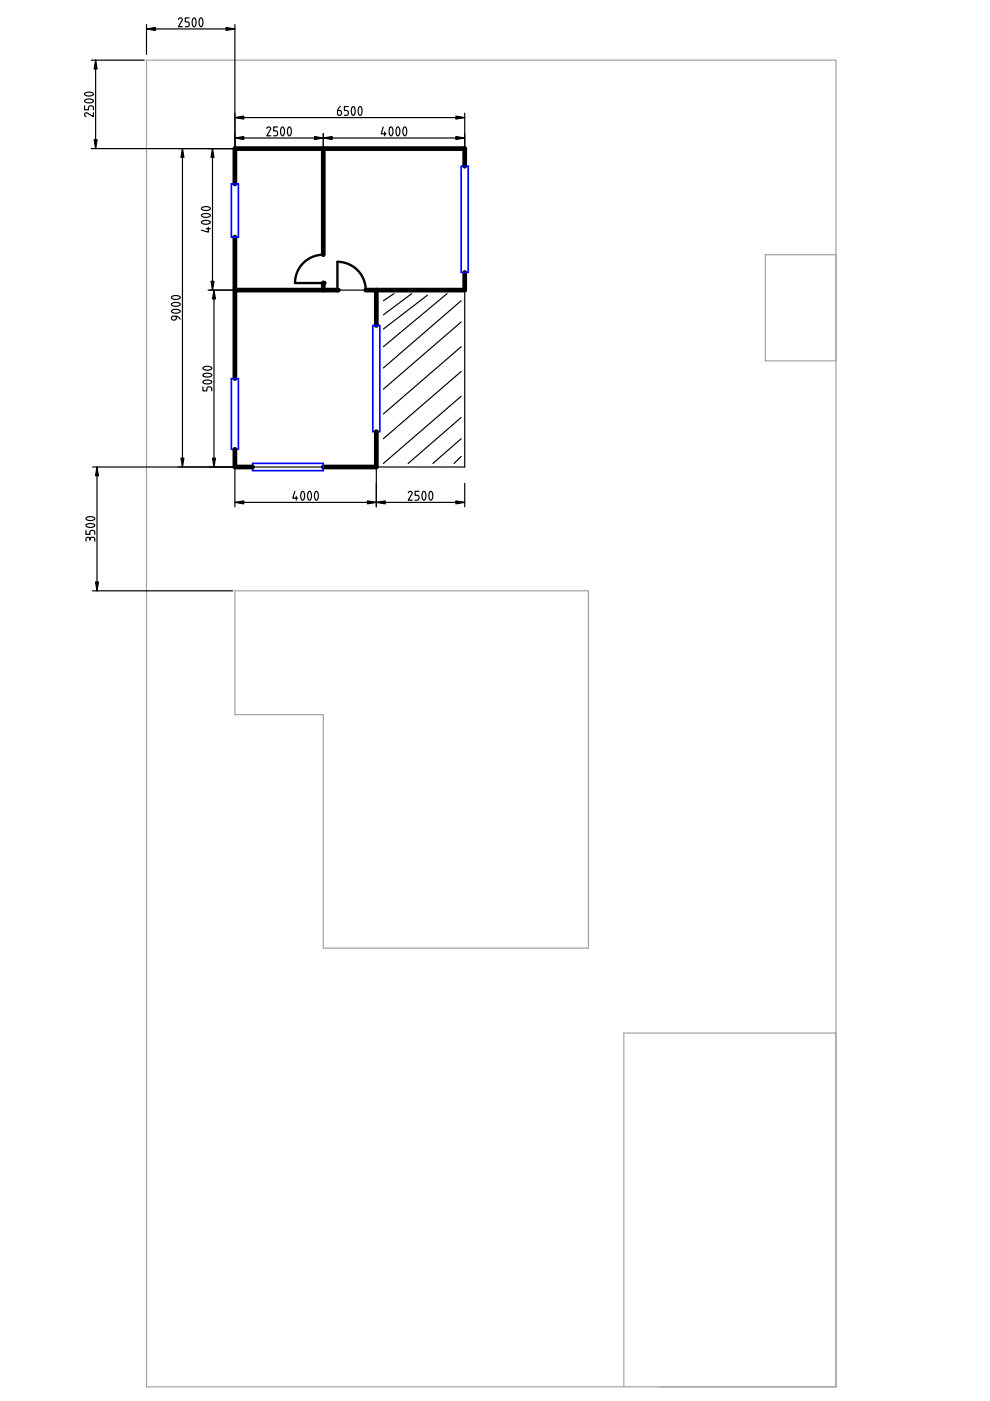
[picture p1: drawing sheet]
<svg xmlns="http://www.w3.org/2000/svg" width="210mm" height="297mm" viewBox="0 0 210 297" stroke-linecap="round" stroke-linejoin="round" font-family="sans-serif">
<path d="M68.5 31.5v22.5M98.5 35.3v-3.8h-48.7v7.5M49.8 50.3v30M98.5 57.8v3.7h-21M49.8 61.5h21.7M68.5 60v1.5M79.8 61.5v7.5M49.8 95.3v3.7h3.7M79.8 91.5v7.5h-11.3" fill="none" stroke="#000" stroke-width="1"/>
<g fill="none" stroke="#000" stroke-width=".25">
<path d="M18 19.8l.5-.2 .6-.1 .5 .2 .2 .3-.4 .3h-.8l-.6-.2zM19.3 12.8h11.3M20.3 12.8v18.7M31.1 6.1h18.7M31.1 5.2v6.3M37.8 4.1l.5-.3 .4 .4-.9 1.5h.9M40.1 3.8h-.8v.8l.6 .1 .2 .3-.2 .6-.6 .1M41 3.9h.3l.3 .6-.1 .8-.3 .4-.3-.2-.1-.6v-.6zM42.5 3.9h.3l.2 .6-.1 .8-.3 .4-.2-.2-.2-.6 .1-.6zM49.8 5.2v25.8M17.9 22.4v.9h.9v-.6l.4-.3 .5 .2 .1 .7M18 21.2l.5-.2h.6l.5 .2 .2 .2-.4 .4h-.8l-.6-.2z"/>
<path d="M19.3 31.5h30M19.8 23.9v.8l-1.5-.8-.4 .4 .3 .4M38.7 31.5v67.5M45.1 31.5v30M49.8 24.9h48.7M56.6 27.2l.4-.3 .4 .4-.8 1.5h.8M58.9 26.9h-.9v.8l.6 .1 .3 .4-.2 .5-.7 .1M59.7 27h.4l.2 .7-.1 .7-.3 .4-.2-.2-.2-.6v-.6zM61.2 27h.3l.3 .7-.1 .7-.3 .4-.3-.2-.1-.6v-.6zM68.5 28.3v2.7M72.2 22.6l-.5 .5-.1 .9 .2 .4h.4l.2-.3-.1-.5-.2-.2h-.5M73.9 22.6h-.9v.8l.6 .1 .3 .3-.2 .6-.7 .1"/>
<path d="M74.7 22.7h.4l.2 .6-.1 .8-.3 .4-.2-.2-.2-.6v-.6zM76.2 22.7h.3l.3 .6-.1 .8-.3 .4-.3-.2-.2-.6 .1-.6zM81.2 26.9l-.4 1.5h1.1M81.6 28v.8M82.8 27h.3l.2 .7-.1 .7-.3 .4-.2-.2-.2-.6v-.6zM84.2 27h.3l.3 .7-.1 .7-.3 .4-.3-.2-.1-.6v-.6zM85.7 27h.3l.2 .7v.7l-.4 .4-.2-.2-.2-.6 .1-.6zM98.5 24v7M98.5 29.3h-48.7M42.8 47l.4-.2 .7-.1 .5 .2 .2 .3-.4 .3h-.8l-.6-.2zM42.8 45.5l.4-.2h.7l.5 .1 .2 .3-.4 .3-.8 .1-.6-.3zM42.8 44.1l.4-.3h.7l.5 .2 .2 .2-.4 .4h-.8l-.6-.2z"/>
<path d="M43.8 48.5h.8M44.2 48.2v1l-1.5-.4M36.4 65.8l.5-.2h.6l.5 .1 .2 .3-.4 .3-.7 .1-.7-.2zM36.4 64.4l.5-.2 .6-.1 .5 .2 .2 .3-.4 .3h-.7l-.7-.2zM36.4 62.9l.5-.2h.6l.5 .1 .2 .3-.4 .3-.7 .1-.7-.3zM37.4 67.1v.4l-.2 .3-.5 .1-.3-.2v-.4l.4-.3 .9 .2 .5 .5M43.1 77.9l.4-.2h.7l.5 .1 .2 .3-.4 .3-.8 .1-.6-.3zM43.1 79.4l.4-.2 .7-.1 .5 .2 .2 .3-.4 .3h-.8l-.6-.2zM44.1 61.5h35.2M45.4 61.5v37.5M83.5 62.3l-2.2 1.5M87.3 62.3l-6 4.5"/>
<path d="M90.6 62.6l-9.3 7.2M94.8 62.3l-13.5 11.2M97.8 63.8l-16.5 14.2M97.8 68.3l-16.5 14.2M97.8 73.5l-16.5 14.3M97.8 78.8l-16.5 14.2M98.5 61.5v37.5h-18.7M19.6 99h59.7M20.6 99v26.3M43 82v.9h.9v-.6l.4-.3 .5 .2 .1 .7M43.1 80.8l.4-.2h.7l.5 .1 .2 .3-.4 .3-.8 .1-.6-.2zM49.8 99.5v8"/>
<path d="M79.8 99.5v8M97.8 84l-16.5 14.3M97.8 88.5l-11.3 9.8M97.8 93l-6 5.3M97.8 96.8l-1.5 1.5M18.2 114.7l.1-.6 .3-.2 .3 .1 .2 .3 .2-.4 .6 .1 .2 .2v.5M18.2 112.5v.8h.9v-.6l.4-.2 .5 .1 .1 .7M18.3 111.2l.4-.2h.7l.5 .2 .2 .2-.4 .4h-.8l-.6-.2zM18.3 109.8l.4-.2h.7l.5 .1 .2 .3-.4 .3-.8 .1-.6-.3zM19.1 114.3v.2M49.8 106.5h48.7M62.5 104.2l-.4 1.4h1"/>
<path d="M62.8 105.2v.8M64 104.2l.3 .1 .3 .6-.1 .8-.3 .3-.3-.1-.1-.6v-.6zM65.5 104.2l.3 .1 .2 .6v.8l-.4 .3-.2-.1-.2-.6 .1-.6zM66.9 104.2l.4 .1 .2 .6-.1 .8-.3 .3-.2-.1-.2-.6v-.6zM86.6 104.5l.4-.3 .4 .4-.8 1.4h.8M88.8 104.2h-.8v.8l.6 .1 .2 .3-.1 .6h-.7M89.7 104.2l.4 .1 .2 .6-.1 .8-.3 .3-.2-.1-.2-.6v-.6zM91.2 104.2l.3 .1 .3 .6-.1 .8-.3 .3-.3-.1-.2-.6 .1-.6zM98.5 102.5v5M19.6 125.3h29.7"/>
</g>
<g fill="#000">
<path d="M20.3 12.8l.3 1.8h-.6zM31.1 6.1l1.8-.3v.6zM47.9 5.8l1.9 .3-1.9 .3zM20 29.6h.6l-.3 1.9zM38.7 31.5l.3 1.9h-.6zM45.1 31.5l.3 1.9h-.7zM49.8 24.9l1.9-.3v.6zM49.8 29.3l1.9-.4v.7zM66.7 28.9l1.8 .4-1.8 .3zM68.5 29.3l1.9-.4v.7zM96.7 24.6l1.8 .3-1.8 .3zM96.7 28.9l1.8 .4-1.8 .3z"/>
<path d="M44.7 59.6h.7l-.3 1.9zM45.4 61.5l.3 1.9h-.6zM20.6 99l.3 1.9h-.6zM38.4 97.1h.6l-.3 1.9zM45.1 97.1h.6l-.3 1.9zM49.8 106.5l1.9-.3v.6zM77.9 106.2l1.9 .3-1.9 .3zM79.8 106.5l1.9-.3v.6zM96.7 106.2l1.8 .3-1.8 .3zM20.3 123.4h.6l-.3 1.9z"/>
</g>
<g fill="#000" stroke="#000" stroke-width=".25">
<path d="M20.3 12.8l.3 1.8h-.6zM31.1 6.1l1.8-.3v.6zM47.9 5.8l1.9 .3-1.9 .3zM20 29.6h.6l-.3 1.9zM38.7 31.5l.3 1.9h-.6zM45.1 31.5l.3 1.9h-.7zM49.8 24.9l1.9-.3v.6zM49.8 29.3l1.9-.4v.7zM66.7 28.9l1.8 .4-1.8 .3zM68.5 29.3l1.9-.4v.7zM96.7 24.6l1.8 .3-1.8 .3zM96.7 28.9l1.8 .4-1.8 .3z"/>
<path d="M44.7 59.6h.7l-.3 1.9zM45.4 61.5l.3 1.9h-.6zM20.6 99l.3 1.9h-.6zM38.4 97.1h.6l-.3 1.9zM45.1 97.1h.6l-.3 1.9zM49.8 106.5l1.9-.3v.6zM77.9 106.2l1.9 .3-1.9 .3zM79.8 106.5l1.9-.3v.6zM96.7 106.2l1.8 .3-1.8 .3zM20.3 123.4h.6l-.3 1.9z"/>
</g>
<path d="M68.5 54l-1.1 .1-1.1 .4-1.1 .5-.9 .8-.7 .9-.6 1-.3 1.2-.2 1.1h6M71.5 61.5v-6l1.2 .1 1.1 .4 1.1 .5 .9 .8 .7 .9 .6 1 .3 1.2 .1 1.1" fill="none" stroke="#000" stroke-width=".5"/>
<g fill="#000">
<circle cx="68.5" cy="60" r=".5"/>
<circle cx="71.5" cy="61.5" r=".5"/>
</g>
<path d="M49.1 39h1.5v11.3h-1.5zM97.8 35.3h1.5v22.5h-1.5zM79 69h1.5v22.5h-1.5zM49.1 80.3h1.5v15h-1.5zM53.5 98.3h15v1.5h-15z" fill="none" stroke="#00f" stroke-width=".35"/>
<path d="M31.1 12.8h146.1v281.2h-146.1zM177.2 54h-14.9v22.5h14.9M49.8 125.3h75v75.7h-56.3v-49.5h-18.7zM177.2 219h-44.9v75" fill="none" stroke="#a0a0a4" stroke-width=".25"/>
</svg>
